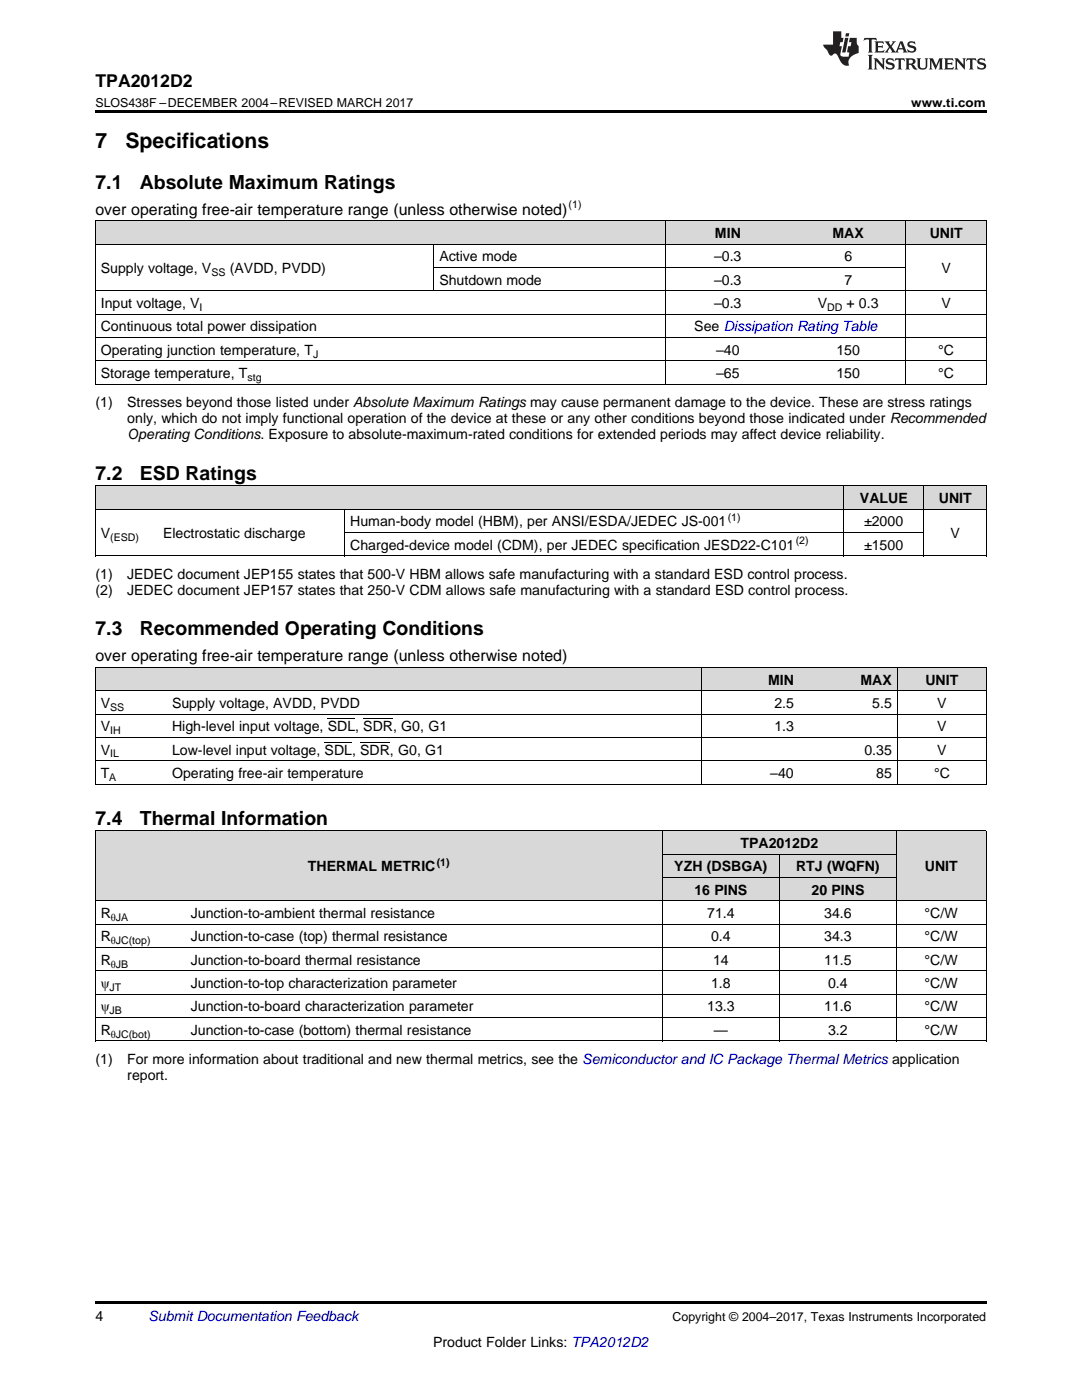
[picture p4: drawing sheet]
<svg xmlns="http://www.w3.org/2000/svg" width="216mm" height="279mm" viewBox="0 0 216 279" stroke-linecap="round" stroke-linejoin="round" font-family="sans-serif">
<defs><g id="words">
<g font-size="4.2">
<text x="19" y="29.6">7</text>
<text x="25" y="29.6">Specifications</text>
</g>
<g font-size="3.9">
<text x="19" y="37.7">7.1</text>
<text x="27.9" y="37.7">Absolute Maximum Ratings</text>
<text x="19" y="95.7">7.2</text>
<text x="27.9" y="95.7">ESD Ratings</text>
<text x="19" y="126.8">7.3</text>
<text x="27.9" y="126.8">Recommended Operating Conditions</text>
<text x="19" y="164.6">7.4</text>
<text x="27.9" y="164.6">Thermal Information</text>
</g>
<text font-size="3.5" x="19" y="17.3">TPA2012D2</text>
<g font-size="3.2">
<text x="19" y="42.9">over operating free-air temperature range (unless otherwise noted)</text>
<text x="19" y="132">over operating free-air temperature range (unless otherwise noted)</text>
</g>
<g font-size="2.8">
<text x="142.7" y="47.5">MIN</text>
<text x="166.1" y="47.5">MAX</text>
<text x="185.5" y="47.5">UNIT</text>
<text x="87.7" y="52.2">Active mode</text>
<text x="142.5" y="52.2">–0.3</text>
<text x="168.5" y="52.2">6</text>
<text x="20.1" y="54.5">Supply voltage, V</text>
<text x="45.9" y="54.5">(AVDD, PVDD)</text>
<text x="87.7" y="56.8">Shutdown mode</text>
<text x="142.5" y="56.8">–0.3</text>
<text x="168.5" y="56.8">7</text>
<text x="187.9" y="54.5">V</text>
<text x="20.1" y="61.5">Input voltage, V</text>
<text x="142.5" y="61.5">–0.3</text>
<text x="163.2" y="61.5">V</text>
<text x="168.9" y="61.5">+ 0.3</text>
<text x="187.9" y="61.5">V</text>
<text x="20.1" y="66.1">Continuous total power dissipation</text>
<text x="20.1" y="70.8">Operating junction temperature, T</text>
<text x="138.5" y="66.1">See Dissipation Rating Table</text>
<text x="142.9" y="70.8">–40</text>
<text x="166.9" y="70.8">150</text>
<text x="187.2" y="70.8">°C</text>
<text x="20.1" y="75.5">Storage temperature, T</text>
<text x="142.9" y="75.5">–65</text>
<text x="166.9" y="75.5">150</text>
<text x="187.2" y="75.5">°C</text>
<text x="19" y="81.3">(1)</text>
<text x="25.4" y="81.3">Stresses beyond those listed under Absolute Maximum Ratings may cause permanent damage to the device. These are stress ratings</text>
<text x="25.4" y="84.5">only, which do not imply functional operation of the device at these or any other conditions beyond those indicated under Recommended</text>
<text x="25.4" y="87.7">Operating Conditions. Exposure to absolute-maximum-rated conditions for extended periods may affect device reliability.</text>
<text x="171.6" y="100.4">VALUE</text>
<text x="187.3" y="100.4">UNIT</text>
<text x="20.1" y="107.4">V</text>
<text x="32.5" y="107.4">Electrostatic discharge</text>
<text x="69.9" y="105.1">Human-body model (HBM), per ANSI/ESDA/JEDEC JS-001</text>
<text x="172.4" y="105.1">±2000</text>
<text x="189.7" y="107.4">V</text>
<text x="69.9" y="109.7">Charged-device model (CDM), per JEDEC specification JESD22-C101</text>
<text x="172.4" y="109.7">±1500</text>
<text x="19" y="115.6">(1)</text>
<text x="19" y="118.7">(2)</text>
<text x="25.4" y="115.6">JEDEC document JEP155 states that 500-V HBM allows safe manufacturing with a standard ESD control process.</text>
<text x="25.4" y="118.7">JEDEC document JEP157 states that 250-V CDM allows safe manufacturing with a standard ESD control process.</text>
<text x="153.2" y="136.6">MIN</text>
<text x="171.7" y="136.6">MAX</text>
<text x="184.6" y="136.6">UNIT</text>
<text x="20.1" y="141.3">V</text>
<text x="34.3" y="141.3">Supply voltage, AVDD, PVDD</text>
<text x="154.5" y="141.3">2.5</text>
<text x="174.1" y="141.3">5.5</text>
<text x="187" y="141.3">V</text>
<text x="20.1" y="145.9">V</text>
<text x="34.3" y="145.9">High-level input voltage, SDL, SDR, G0, G1</text>
<text x="154.5" y="145.9">1.3</text>
<text x="187" y="145.9">V</text>
<text x="20.1" y="150.6">V</text>
<text x="20.1" y="155.3">T</text>
<text x="34.3" y="150.6">Low-level input voltage, SDL, SDR, G0, G1</text>
<text x="34.3" y="155.3">Operating free-air temperature</text>
<text x="153.7" y="155.3">–40</text>
<text x="172.5" y="150.6">0.35</text>
<text x="174.8" y="155.3">85</text>
<text x="186.4" y="155.3">°C</text>
<text x="187" y="150.6">V</text>
<text x="61.5" y="173.9">THERMAL METRIC</text>
<text x="134.5" y="173.9">YZH (DSBGA)</text>
<text x="147.7" y="169.3">TPA2012D2</text>
<text x="158.9" y="173.9">RTJ (WQFN)</text>
<text x="184.5" y="173.9">UNIT</text>
<text x="138.6" y="178.6">16 PINS</text>
<text x="161.9" y="178.6">20 PINS</text>
<text x="20.1" y="183.2">R</text>
<text x="38.1" y="183.2">Junction-to-ambient thermal resistance</text>
<text x="141.1" y="183.2">71.4</text>
<text x="164.5" y="183.2">34.6</text>
<text x="184.5" y="183.2">°C/W</text>
<text x="20.1" y="187.9">R</text>
<text x="38.1" y="187.9">Junction-to-case (top) thermal resistance</text>
<text x="141.9" y="187.9">0.4</text>
<text x="164.5" y="187.9">34.3</text>
<text x="184.5" y="187.9">°C/W</text>
<text x="20.1" y="192.5">R</text>
<text x="20.1" y="197.2">ψ</text>
<text x="38.1" y="192.5">Junction-to-board thermal resistance</text>
<text x="38.1" y="197.2">Junction-to-top characterization parameter</text>
<text x="141.9" y="197.2">1.8</text>
<text x="142.3" y="192.5">14</text>
<text x="164.5" y="192.5">11.5</text>
<text x="165.2" y="197.2">0.4</text>
<text x="184.5" y="192.5">°C/W</text>
<text x="184.5" y="197.2">°C/W</text>
<text x="20.1" y="201.9">ψ</text>
<text x="38.1" y="201.9">Junction-to-board characterization parameter</text>
<text x="141.1" y="201.9">13.3</text>
<text x="164.5" y="201.9">11.6</text>
<text x="184.5" y="201.9">°C/W</text>
<text x="20.1" y="206.5">R</text>
<text x="38.1" y="206.5">Junction-to-case (bottom) thermal resistance</text>
<text x="142.4" y="206.5">—</text>
<text x="165.2" y="206.5">3.2</text>
<text x="184.5" y="206.5">°C/W</text>
<text x="19" y="212.4">(1)</text>
<text x="25.4" y="212.4">For more information about traditional and new thermal metrics, see the Semiconductor and IC Package Thermal Metrics application</text>
<text x="25.4" y="215.5">report.</text>
<text x="19" y="263.6">4</text>
<text x="86.4" y="268.9">Product Folder Links: TPA2012D2</text>
</g>
<text font-size="2.8" fill="#0000c8" x="29.6" y="263.6">Submit Documentation Feedback</text>
<g font-size="2.5">
<text x="19" y="21.4">SLOS438F –DECEMBER 2004–REVISED MARCH 2017</text>
<text x="181.8" y="21.4">www.ti.com</text>
<text x="134.2" y="263.6">Copyright © 2004–2017, Texas Instruments Incorporated</text>
</g>
<g font-size="2.1">
<text x="113.5" y="41.6">(1)</text>
<text x="42.2" y="55.1">SS</text>
<text x="39.8" y="62.1">I</text>
<text x="165" y="62.1">DD</text>
<text x="62.5" y="71.4">J</text>
<text x="49.4" y="76">stg</text>
<text x="22" y="107.9">(ESD)</text>
<text x="145.2" y="103.9">(1)</text>
<text x="158.8" y="108.6">(2)</text>
<text x="22" y="141.9">SS</text>
<text x="22" y="146.5">IH</text>
<text x="21.8" y="155.8">A</text>
<text x="22" y="151.2">IL</text>
<text x="87.1" y="172.8">(1)</text>
<text x="22.1" y="183.8">θJA</text>
<text x="22.1" y="188.5">θJC(top)</text>
<text x="21.9" y="197.8">JT</text>
<text x="22.1" y="193.1">θJB</text>
<text x="21.9" y="202.4">JB</text>
<text x="22.1" y="207.1">θJC(bot)</text>
</g>
</g></defs>
<g fill="#d8d8d8">
<path d="M19 165.9h18v13.9h-18z"/>
<path d="M37 165.9h95.2v13.9h-95.2z"/>
<path d="M178.9 165.9h17.9v13.9h-17.9z"/>
<path d="M132.2 175.2h23.3v4.6h-23.3z"/>
<path d="M155.5 175.2h23.4v4.6h-23.4z"/>
<path d="M132.2 170.5h23.3v4.7h-23.3z"/>
<path d="M155.5 170.5h23.4v4.7h-23.4z"/>
<path d="M132.2 165.9h23.3v4.6h-23.3z"/>
<path d="M155.5 165.9h23.4v4.6h-23.4z"/>
<path d="M19 133.2h14.3v4.7h-14.3z"/>
<path d="M33.3 133.2h106.6v4.7h-106.6z"/>
<path d="M139.9 133.2h19.6v4.7h-19.6z"/>
<path d="M159.5 133.2h19.6v4.7h-19.6z"/>
<path d="M179.1 133.2h17.7v4.7h-17.7z"/>
<path d="M19 97h12.5v4.7h-12.5z"/>
<path d="M31.5 97h37.3v4.7h-37.3z"/>
<path d="M68.8 97h99.6v4.7h-99.6z"/>
<path d="M168.4 97h16v4.7h-16z"/>
<path d="M184.4 97h12.4v4.7h-12.4z"/>
<path d="M19 44.1h67.6v4.7h-67.6z"/>
<path d="M86.6 44.1h46.2v4.7h-46.2z"/>
<path d="M132.8 44.1h24.9v4.7h-24.9z"/>
<path d="M157.7 44.1h23.1v4.7h-23.1z"/>
<path d="M180.8 44.1h16v4.7h-16z"/>
</g>
<g fill="#000">
<path d="M19 22h177.8v.5h-177.8zM19 110.9l.2 .1zM68.7 110.9l.1 .1zM168.3 110.9l.1 .1zM184.3 110.9l.1 .1zM196.7 110.9l.1 .1zM19 156.5h.2zM139.8 156.5h.1zM179 156.5h.1zM196.7 156.5h.1zM19 207.8h.2zM132.1 207.8h.1z"/>
<path d="M155.4 207.8h.1zM178.8 207.8h.1zM196.7 207.8h.1zM19 259.7h177.8v.5h-177.8z"/>
</g>
<g fill="none" stroke="#000" stroke-width=".2">
<path d="M19 58h177.8M19 48.7h177.8M19 44.1h177.8M19.1 44.1v32.6M86.6 48.8v9.3M86.6 53.4h94.2M132.8 44.1v32.6M180.8 44.1v32.6M196.8 44.1v32.6M19 76.7h177.8M19 72h177.8M19 67.4h177.8"/>
<path d="M19 62.7h177.8M19 97h177.8v14M19.1 97v14M168.3 97v14M184.3 97v14M19 110.9h177.8M19 101.6h177.8M68.8 101.6v9.4M68.8 106.3h115.6M19 137.8h177.8M19 133.2h177.8M19.1 133.2v23.3"/>
<path d="M139.9 133.2v23.3M179 133.2v23.3M196.8 133.2v23.3M19 156.5h177.8M19 151.8h177.8M19 147.2h177.8M19 142.5h177.8M19 179.8h177.8M19 165.8h177.8M19.1 165.8v42M132.1 165.8v42M132.2 175.1h46.7"/>
<path d="M132.2 170.5h46.7M155.5 170.5v37.3M178.8 165.8v42M196.8 165.8v42M19 198.4h177.8M19 193.8h177.8M19 189.1h177.8M19 184.4h177.8M19 207.7h177.8M19 203.1h177.8"/>
</g>
<g fill="#231f20">
<path d="M172.5 7.6l-.1 .5 .4-.2h.6v.1v2.1l-.2 .4h.9l-.2-.4v-2.1l.1-.1h.5l.5 .2-.2-.5zM174.5 8.3l.2 .3v1.5l-.2 .4h1.8l.2-.6a1.04 1.04 0 0 1-1.3 .2v-.7h.6l.3 .2v-.6l-.3 .2h-.6v-.6l.8-.1 .4 .3-.2-.5zM176.5 8.3l.9 1.1-.9 1.1h.8l-.2-.2 .4-.7 .5 .7-.2 .2h1.5l-.2-.2 .2-.4h.9l.1 .4-.2 .2h1l-.3-.3-.7-1.9h-.5l-.9 2-.8-1 .9-1h-.8l.1 .3-.4 .5-.3-.6 .1-.2zM179.7 8.6l.4 1h-.7zM181.3 8.4a.63 .63 0 0 0-.2 .7 .63 .63 0 0 0 .6 .4l.6 .2 .1 .2a.75 .75 0 0 1-.7 .4 .75 .75 0 0 1-.6-.5l.1 .7 .1-.1a1.11 1.11 0 0 0 1.5-.6 1.13 1.13 0 0 0-1.2-.8l-.1-.4a1.04 1.04 0 0 1 1.2 .2l-.2-.5-.2 .1-.4-.2zM173.2 10.9l.2 .4v2.2l-.2 .4h1l-.3-.4v-2.2l.3-.4zM174.3 11.6l.3 .4v1.5l-.3 .4h.8l-.2-.4v-1.3l1.5 1.7v-1.9l.2-.4h-.7l.2 .4v.9l-1.1-1.3zM177 11.8a.62 .62 0 0 0-.2 .7 .62 .62 0 0 0 .6 .4l.6 .1 .1 .3a.76 .76 0 0 1-.7 .3 .76 .76 0 0 1-.7-.4l.2 .7 .1-.1a1.11 1.11 0 0 0 1.5-.6 1.13 1.13 0 0 0-1.2-.8l-.1-.4a1.04 1.04 0 0 1 1.2 .2l-.2-.6-.2 .1-.5-.1zM178.7 11.6l-.2 .6a.61 .61 0 0 1 .8-.3v1.6l-.2 .4h.9l-.2-.4v-1.6a.63 .63 0 0 1 .7 .3l-.1-.6zM180.6 11.6l.3 .4v1.5l-.3 .4h1l-.2-.2-.1-.8 .6 .2a.76 .76 0 0 0 1.2 .7l-1-1a.58 .58 0 0 0 .6-.5 .58 .58 0 0 0-.5-.6zM181.4 11.9h.1a.45 .45 0 0 1 .5 .1 .45 .45 0 0 1 .1 .5l-.8 .2zM182.9 11.6l.2 .2a2.17 2.17 0 0 0 .3 1.9 .99 .99 0 0 0 1.6-.6v-1.1l.2-.4h-.7l.2 .2a1.92 1.92 0 0 1-.2 1.8 .6 .6 0 0 1-.9-.5v-1.1l.2-.4zM185.4 11.6l.2 .4v1.5l-.2 .4h.7l-.2-.4v-1.4l.8 1.8 .8-1.8v1.4l-.2 .4h.9l-.2-.4v-1.5l.2-.4h-.8l-.6 1.5-.6-1.5zM188.4 11.6l.2 .4v1.5l-.2 .4h1.8l.1-.6a1.04 1.04 0 0 1-1.2 .1v-.6h.5l.4 .2v-.6l-.4 .2h-.5v-.7h.8l.3 .3-.1-.6zM190.5 11.6l.2 .4v1.5l-.2 .4h.7l-.2-.4v-1.3l1.5 1.7v-1.9l.2-.4h-.7l.2 .4v.9l-1.1-1.3zM192.9 11.6l-.1 .6a.61 .61 0 0 1 .7-.3l.1 1.6-.3 .4h1l-.3-.4 .1-1.6a.63 .63 0 0 1 .7 .3l-.1-.6zM195.2 11.8a.62 .62 0 0 0-.2 .7 .62 .62 0 0 0 .6 .4l.6 .1 .1 .3a.76 .76 0 0 1-.7 .3 .76 .76 0 0 1-.6-.4l.1 .7 .1-.1a1.11 1.11 0 0 0 1.6-.6 1.13 1.13 0 0 0-1.3-.8l-.1-.4a1.04 1.04 0 0 1 1.2 .2l-.1-.6-.2 .1-.5-.1z"/>
<path d="M166.2 6.3v2.6h-1.9v.4l.8 .9a.91 .91 0 0 0 1 .8 .56 .56 0 0 1 .5-.3 .56 .56 0 0 1 .5 .3l.4 .8a1.53 1.53 0 0 0 1.9 1.2 1.54 1.54 0 0 1 1-2.1l.9-.3v-1.4a1.52 1.52 0 0 1-.4-1.6h-1.3l-.2 .8h.5l-.2 .8h-.5l-.1 1v.2l.4 .1-.2 .8a1.93 1.93 0 0 1-1.6-.3l.3-1.8h-.5l.2-.8h.4l.2-.8h-.4v-1.3zM168.6 7.6l-.6 2.9h.7l.6-2.9zM168.8 6.6l-.1 .7h.6l.2-.7z"/>
</g>
<path d="M64.8 148.1h5.4M65.4 143.5h5.5M71.9 148.1h5.9M72.5 143.5h5.9" fill="none" stroke="#000" stroke-width=".2"/>
<use href="#words"/>
</svg>
